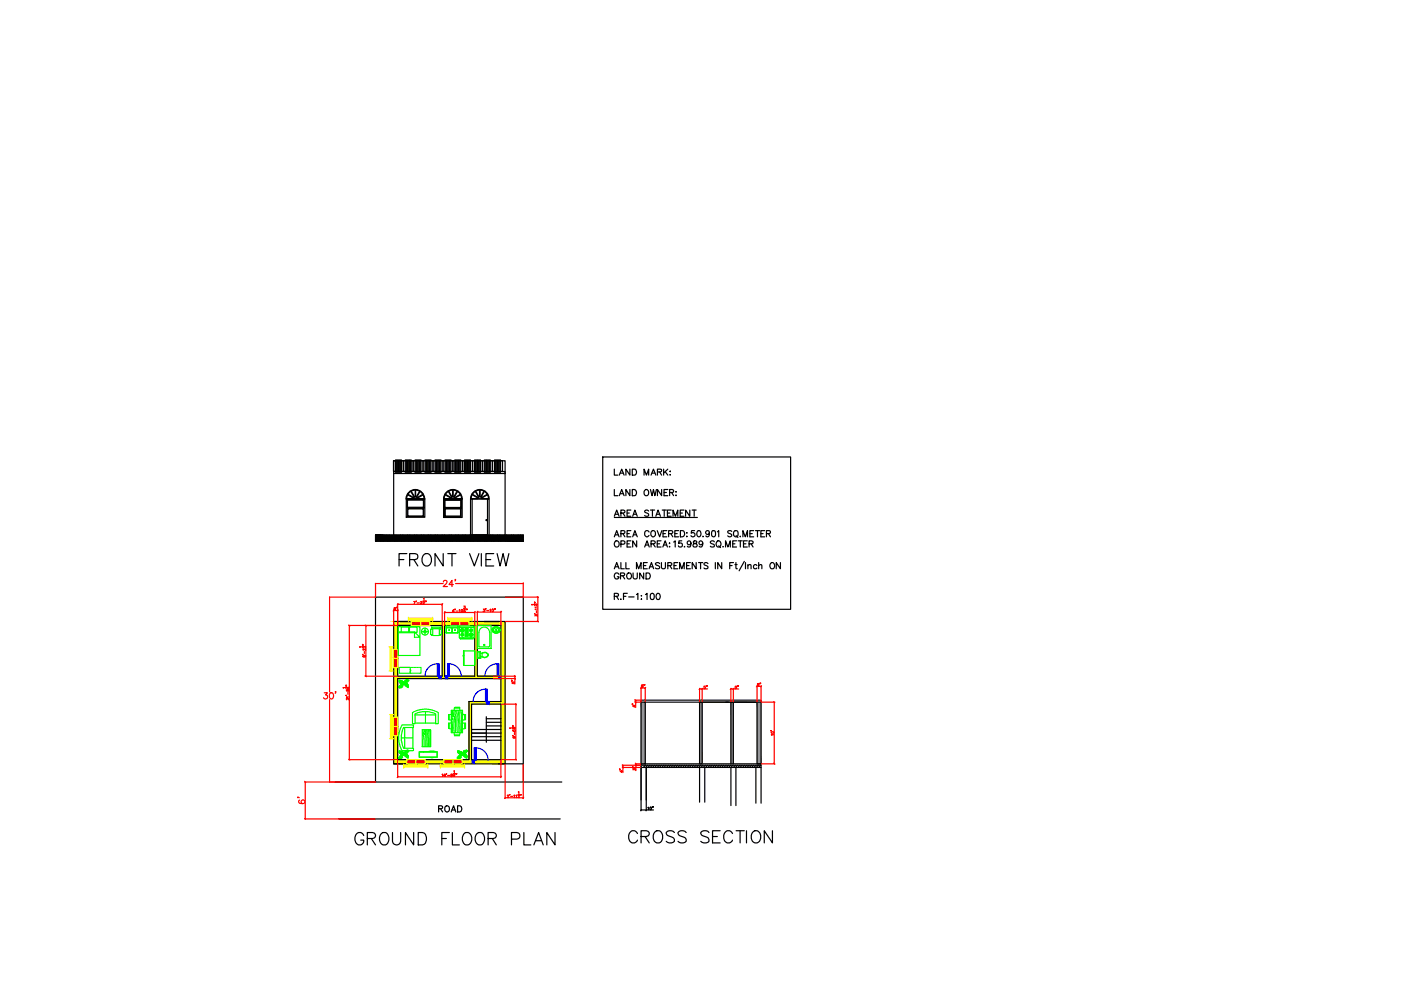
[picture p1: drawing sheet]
<svg xmlns="http://www.w3.org/2000/svg" width="297mm" height="210mm" viewBox="0 0 297 210" stroke-linecap="round" stroke-linejoin="round" font-family="sans-serif">
<defs><g id="words">
<text font-size="6.2" x="83.6" y="121.4">FRONT VIEW</text>
<g font-size="5.7">
<text x="132.3" y="179.9">CROSS SECTION</text>
<text x="74.4" y="180.3">GROUND FLOOR PLAN</text>
</g>
<text font-size="4" x="92.1" y="173.2">ROAD</text>
</g></defs>
<!-- layer: 0 -->
<g fill="none" stroke="#000" stroke-width=".25">
<path d="M83.5 100v-2.3h23.6v2.7v-.4h-23.6v.4M83.8 97.6h1.3v2.5h-1.3zM83.8 97.7h-.4v2.2h.4M84 97.6v2.5M84.1 97.6v2.5M84.3 97.6v2.5M84.5 97.6v2.5M84.7 97.6v2.5M84.8 97.6v2.5M84.9 97.6v2.5M85.1 99.9h.8M85.1 97.7h.8"/>
<path d="M85.5 97.7v2.2M85.9 97.6h1.3v2.5h-1.3zM86.1 97.6v2.5M86.2 97.6v2.5M86.4 97.6v2.5M86.6 97.6v2.5M86.7 97.6v2.5M86.9 97.6v2.5M87 97.6v2.5M87.2 99.9h.8M87.2 97.7h.8M87.6 97.7v2.2"/>
<path d="M88 97.6h1.3v2.5h-1.3zM88.2 97.6v2.5M88.3 97.6v2.5M88.5 97.6v2.5M88.6 97.6v2.5M88.8 97.6v2.5M89 97.6v2.5M89.1 97.6v2.5M89.3 99.9h.8M89.3 97.7h.8M89.7 97.7v2.2M90.1 97.6h1.3v2.5h-1.3z"/>
<path d="M90.3 97.6v2.5M90.5 97.6v2.5M90.6 97.6v2.5M90.7 97.6v2.5M90.9 97.6v2.5M91 97.6v2.5M91.2 97.6v2.5M91.4 99.9h.8M91.4 97.7h.8M91.8 97.7v2.2M92.2 97.6h1.3v2.5h-1.3zM92.4 97.6v2.5"/>
<path d="M92.5 97.6v2.5M92.7 97.6v2.5M92.9 97.6v2.5M93 97.6v2.5M93.2 97.6v2.5M93.3 97.6v2.5M93.5 99.9h.8M93.5 97.7h.8M93.9 97.7v2.2M94.3 97.6h1.3v2.5h-1.3zM94.5 97.6v2.5M94.7 97.6v2.5"/>
<path d="M94.8 97.6v2.5M95 97.6v2.5M95.2 97.6v2.5M95.3 97.6v2.5M95.4 97.6v2.5M95.6 99.9h.8M95.6 97.7h.8M96 97.7v2.2M96.4 97.6h1.3v2.5h-1.3zM96.6 97.6v2.5M96.7 97.6v2.5M96.9 97.6v2.5"/>
<path d="M97.1 97.6v2.5M97.2 97.6v2.5M97.4 97.6v2.5M97.5 97.6v2.5M97.7 99.9h.8M97.7 97.7h.8M98.1 97.7v2.2M98.5 97.6h1.3v2.5h-1.3zM98.7 97.6v2.5M98.8 97.6v2.5M99 97.6v2.5M99.1 97.6v2.5"/>
<path d="M99.3 97.6v2.5M99.5 97.6v2.5M99.6 97.6v2.5M99.8 99.9h.8M99.8 97.7h.8M100.2 97.7v2.2M100.6 97.6h1.3v2.5h-1.3zM100.8 97.6v2.5M101 97.6v2.5M101.1 97.6v2.5M101.2 97.6v2.5M101.4 97.6v2.5"/>
<path d="M101.6 97.6v2.5M101.8 97.6v2.5M101.9 99.9h.8M101.9 97.7h.8M102.3 97.7v2.2M102.7 97.6h1.3v2.5h-1.3zM102.9 97.6v2.5M103 97.6v2.5M103.2 97.6v2.5M103.3 97.6v2.5M103.5 97.6v2.5M103.7 97.6v2.5"/>
<path d="M103.8 97.6v2.5M104 99.9h.8M104 97.7h.8M104.4 97.7v2.2M104.8 97.6h1.3v2.5h-1.3zM105 97.6v2.5M105.2 97.6v2.5M105.4 97.6v2.5M105.5 97.6v2.5M105.6 97.6v2.5M105.8 97.6v2.5M106 97.6v2.5"/>
<path d="M106.1 97.7h.4v2.2h-.4M127.8 96.9h39.8v32.3h-39.8zM130.2 99.5v1.2h.8M133.5 99.5v1.2l-.8-1.2v1.2M134.1 99.5h.4a.66 .66 0 0 1 .5 .6 .66 .66 0 0 1-.5 .6h-.4zM140.7 99.5v1.2M141.6 99.5l-.9 .8M142 99.9h.1zM79.6 113.4h31.3v1.4h-31.3zM80.6 113.4l-1 1M81.1 113.4l-1.4 1.4M82 113.4l-1.3 1.4"/>
<path d="M82.5 113.4l-1.3 1.4M83.5 100.4h23.6v13M83.5 100.4v13M83.5 113.4l-1.3 1.4M84 113.4l-1.3 1.4M84.9 113.4l-1.2 1.4M85.5 113.4l-1.4 1.4M86.1 105.8a1.97 1.97 0 0 1 2-2 1.97 1.97 0 0 1 1.9 2M86.1 105.8h4v3.9h-4zM86.1 105.8h4M86.2 105.7h1.5M86.3 105.9h3.6v1.8h-3.6z"/>
<path d="M86.3 107.8h3.5v1.7h-3.5zM86.4 106h3.4v1.6h-3.4zM86.4 113.4l-1.3 1.4M86.4 104.9l-.2 .8M86.5 107.9h3.2v1.5h-3.2zM86.5 104.9l1.2 .7-.1 .1M86.9 113.4l-1.3 1.4M87.8 105.4l-.1 .1M87.8 105.4l-.7-1.2-.6 .6 1.2 .7M87.9 113.4l-1.3 1.4M88 103.9l-.8 .2 .7 1.3M88 105.3h-.1"/>
<path d="M88 104v1.4M88.1 103.9l.8 .2M88.1 104v1.4M88.3 105.4l.1 .1M88.3 105.4l.7-1.2 .6 .6-1.2 .7M88.4 113.4l-1.3 1.4M88.5 105.6v.1M88.5 105.7h1.4M89 104.2l-.8 1.1h-.1M89.4 113.4l-1.4 1.4M89.7 104.9l.2 .8M89.7 104.9l-1.2 .7"/>
<path d="M89.9 113.4l-1.4 1.4M90.8 113.4l-1.3 1.4M91.3 113.4l-1.3 1.4M92.3 113.4l-1.3 1.4M92.8 113.4l-1.3 1.4M93.8 113.4l-1.4 1.4M94.1 105.8a1.97 1.97 0 0 1 1.9-2 1.97 1.97 0 0 1 2 2M94.1 105.8h3.9v3.9h-3.9zM94.1 105.8h3.9M94.2 105.7h1.4M94.2 105.9h3.6v1.8h-3.6zM94.3 107.8h3.5v1.7h-3.5z"/>
<path d="M94.3 113.4l-1.4 1.4M94.3 106.1h3.4v1.5h-3.4zM94.4 107.9h3.2v1.5h-3.2zM94.4 104.9l1.2 .7v.1M94.4 104.9l-.2 .8M95.1 104.2l-.6 .6 1.2 .7M95.1 104.2l.7 1.2-.1 .1M95.2 113.4l-1.3 1.4M95.7 113.4l-1.3 1.4M96 104v1.4M96 103.9l-.9 .2 .7 1.3M96 105.3h-.2"/>
<path d="M96.1 103.9l.8 .3-.7 1.1h-.1M96.1 104v1.4M96.3 105.4l.1 .1M96.3 105.4l.7-1.2 .6 .6-1.2 .7M96.5 105.7h1.4M96.7 113.4l-1.3 1.4M97.2 113.4l-1.3 1.4M97.6 104.9l.3 .8M97.6 104.9l-1.2 .7 .1 .1M98.2 113.4l-1.4 1.4M98.7 113.4l-1.3 1.4M99.6 113.4l-1.3 1.4"/>
<path d="M99.8 105.8a1.97 1.97 0 0 1 1.9-2 1.97 1.97 0 0 1 2 2M99.8 113.4v-7.6h3.9v7.6M99.8 105.8h.3M99.9 105.7h1.4M99.9 105.7l.2-.8 1.2 .7v.1M100.1 105.8h3.3v7.6h-3.3zM100.1 113.4l-1.3 1.4M100.1 104.8l1.3 .7 .1-.1M100.2 104.8l.6-.6 .7 1.2M100.9 104.1l.8-.2v1.4h-.1M100.9 104.1l.6 1.3M101.1 113.4l-1.3 1.4"/>
<path d="M101.6 113.4l-1.3 1.4M101.8 103.9l.8 .2M101.8 103.9v1.4M102.2 105.7h1.4M102.6 113.4l-1.4 1.4M102.6 104.1l-.7 1.2h-.1M102.7 104.2l-.7 1.2M102.7 104.2l.6 .6-1.2 .7-.1-.1M103.1 113.4l-1.3 1.4M103.6 105.7l-.2-.8-1.2 .8M104 113.4l-1.3 1.4M104.5 113.4l-1.3 1.4"/>
<path d="M105.5 113.4l-1.3 1.4M106 113.4l-1.3 1.4M107 113.4l-1.4 1.4M107.4 113.4l-1.2 1.4M108.4 113.4l-1.3 1.4M108.9 113.4l-1.3 1.4M109.9 113.4l-1.3 1.4M110.4 113.4l-1.3 1.4M110.9 113.9l-.8 .9M130.2 103.8v1.3h.8M130.2 109.5l.6-1.4 .5 1.4M130.2 113.8l.6-1.3 .5 1.3"/>
<path d="M130.2 109.7h17.7M130.4 114.9l.1-.1a.6 .6 0 0 1 .8 .6 .6 .6 0 0 1-.9 .4l-.2-.3zM130.5 109h.6M130.5 113.4h.6M131.3 100.7l.5-1.2 .5 1.2M131.3 105.1l.5-1.3 .5 1.3M131.5 100.3h.7M131.5 104.7h.7M131.6 108.8l.8-.1v-.4l-.8-.2v1.4M131.6 113.1l.8-.1v-.4l-.8-.1v1.3M131.6 115.4l.8-.1v-.5l-.8-.1v1.3M131.6 119.3v1.3h.8"/>
<path d="M132.1 108.8l.4 .7M132.1 113.1l.4 .7M132.7 119.3v1.3h.7M133 108.8h.4M133 113.1h.4M133 115.3h.4M133.5 103.8v1.3l-.8-1.3v1.3M133.8 108.1h-.8v1.4h.8M133.8 112.5h-.8v1.3h.8M133.8 114.7h-.8v1.3h.8M134.1 103.8a.73 .73 0 0 1 .8 .4 .73 .73 0 0 1-.2 .9h-.6zM134.1 109.5l.5-1.4 .5 1.4"/>
<path d="M134.1 113.8l.5-1.3 .5 1.3M134.3 109h.6M134.3 113.4h.6M135 114.7v1.3l-.9-1.3v1.3M136.4 119.9h.5M136.6 100.7v-1.2l.5 1.2 .4-1.2v1.2M136.7 104l.1-.1a.64 .64 0 0 1 .8 .4 .64 .64 0 0 1-.4 .8 .65 .65 0 0 1-.6-.4 .65 .65 0 0 1 .1-.7zM136.7 116l.5-1.3 .5 1.3M136.8 115.6h.7M137.2 119.3h-.8v1.3h.8M137.5 108.4l-.3-.3-.5 .3 .1 .3 .7 .4-.1 .3-.4 .1-.3-.2M137.6 112.8a.53 .53 0 0 0-.7-.2 .53 .53 0 0 0-.2 .7 .48 .48 0 0 0 .4 .5 .48 .48 0 0 0 .5-.3"/>
<path d="M137.9 103.8l.3 1.3 .3-1.3 .3 1.3 .4-1.3M137.9 108.1h.9M138 100.7l.5-1.2 .6 1.2M138 115.3h.8l.1-.4-.3-.2h-.6v1.3M138.1 112.7a.62 .62 0 0 1 1 .4 .62 .62 0 0 1-.8 .7l-.3-.5zM138.2 100.3h.6M138.3 108.1v1.4M138.5 115.3l.4 .7M139.1 109.5l.4-1.4 .5 1.4M139.2 109h.7M139.3 112.5l.6 1.3 .4-1.3M139.3 115.3h.6"/>
<path d="M139.4 100.1l.8-.1v-.4l-.8-.1v1.2M139.9 119.5l-.4-.2-.5 .2 .1 .3 .8 .4-.2 .4h-.4l-.3-.2M139.9 100.1l.4 .6M140.2 114.7h-.9v1.3h.9M140.2 119.3l.1 1.1 .3 .2a.38 .38 0 0 0 .5-.4v-.9M140.3 103.8v1.3l-.9-1.3v1.3M140.4 108.1h.9M140.5 116l.5-1.3 .5 1.3M140.6 113.1h.5M140.7 115.6h.6M140.8 104.4h.5M140.8 108.1v1.4"/>
<path d="M141 100l.6 .7M141.4 112.5h-.8v1.3h.8M141.5 108.8h.5M141.6 103.8h-.8v1.3h.8M141.6 119.9l.8-.1v-.4l-.8-.1v1.3M141.8 113.1h.7l.1-.3-.1-.2-.7-.1v1.3M141.9 115.2h.1zM141.9 115.9h.1zM142 104.4h.7l.1-.5-.8-.1v1.3M142 100.7h.1zM142 119.9l.4 .7M142.2 113.1l.4 .7"/>
<path d="M142.3 108.1h-.8v1.4h.8M142.4 104.4l.4 .7M142.7 109.5v-1.4l.5 1.4 .5-1.4v1.4M142.8 114.9l.4-.2v1.3M142.9 119.9h.5M143.1 113.1h.5M143.3 104.3h.1M143.3 105v.1zM143.7 119.3h-.8v1.3h.8M143.9 112.5h-.8v1.3h.8M144.2 108.8h.5M144.3 112.5h.4a.69 .69 0 0 1 .5 .7 .69 .69 0 0 1-.5 .6h-.4z"/>
<path d="M144.6 114.7h-.6l-.1 .6a.45 .45 0 0 1 .7-.1 .45 .45 0 0 1-.1 .7 .45 .45 0 0 1-.7-.2M145 108.1h-.8v1.4h.8M145.1 115.9h.1M145.6 113.7h.1zM145.6 119.9h.5M145.6 112.9v.2zM146.2 108.1v1.4l-.8-1.4v1.4M146.4 119.3h-.8v1.3h.8M146.5 115.1a.41 .41 0 0 1-.5 .4 .41 .41 0 0 1-.3-.6 .41 .41 0 0 1 .6-.1l.2 .3a.64 .64 0 0 1-.5 .9l-.3-.2M146.8 108.1h.8M147.1 114.8v.3l.3 .2a.38 .38 0 0 1 .4 .4 .38 .38 0 0 1-.5 .3l-.2-.1-.2-.3 .2-.3 .6-.2v-.2a.44 .44 0 0 0-.6-.1zM147.2 108.1v1.4"/>
<path d="M147.3 112.5h-.7l-.1 .6a.46 .46 0 0 1 .7-.1 .46 .46 0 0 1 0 .7 .46 .46 0 0 1-.7-.1M147.6 119.3v1.3l-.8-1.3v1.3M147.9 112.6a.65 .65 0 0 1 .8 .4 .65 .65 0 0 1-.5 .8l-.3-.1-.2-.4zM148.1 119.3h.9M148.5 119.3v1.3M149 115.1a.4 .4 0 0 1-.5 .4 .4 .4 0 0 1-.2-.6 .4 .4 0 0 1 .6 0l.1 .2a.64 .64 0 0 1-.5 .9l-.3-.2M149 113.7v.1l.1-.1M150.1 119.5l-.3-.2-.5 .2 .1 .3 .7 .4-.1 .4h-.5l-.2-.2M150.4 112.9a.41 .41 0 0 1-.6 .3 .41 .41 0 0 1-.1-.6 .41 .41 0 0 1 .7 .1v.2a.61 .61 0 0 1-.5 .9l-.2-.2M151 112.6l.4-.1a.73 .73 0 0 1 .3 .7 .73 .73 0 0 1-.5 .6 .87 .87 0 0 1-.2-1.2zM151.5 114.9l-.1-.1a.47 .47 0 0 0-.8 .2l.9 .6-.1 .3-.5 .1-.3-.2M151.7 119.3v1.3"/>
<path d="M152 114.9l.2-.2a.64 .64 0 0 1 .7 .7 .64 .64 0 0 1-.8 .5l-.3-.4zM152.1 112.8l.3-.3v1.3M152.4 115.7l.4 .4M153 119.3v1.3l-.8-1.3v1.3M153.3 115.9h.1M153.8 116v-1.3l.5 1.3 .5-1.3v1.3M154.7 119.9h.5M155.1 112.7l-.3-.2-.5 .2 .1 .3 .7 .4-.3 .4-.5-.2M155.3 115.3h.5M155.5 119.3h-.8v1.3M155.6 112.7a.53 .53 0 0 1 .8-.1 .53 .53 0 0 1 .1 .7 .53 .53 0 0 1-.7 .5 .53 .53 0 0 1-.3-.8zM155.8 119.7h.5"/>
<path d="M156 119.3l.1 1.3h.2M156.1 113.6l.3 .3M156.2 114.7h-.9v1.3h.9M156.5 114.7h.9M157 113.7h.1M157 114.7v1.3M157.5 113.8v-1.3l.5 1.3 .5-1.3v1.3M157.6 115.3h.5M157.8 119l-1.1 2M158.1 119.3v1.3M158.4 114.7h-.8v1.3h.8M158.6 120l.3-.3 .3 .1v.8"/>
<path d="M158.6 119.7v.9M158.8 115.3h.7l.1-.5-.8-.1v1.3M159 113.1h.5M159.2 115.3l.5 .7M159.8 112.5h-.8v1.3h.8M160.2 112.5h.9M160.5 119.9a.41 .41 0 0 0-.6 0 .41 .41 0 0 0 0 .6 .41 .41 0 0 0 .6-.1M160.6 112.5v1.3M160.9 120l.3-.3 .3 .1v.8M160.9 119.3v1.3M161.3 113.1h.5M162.1 112.5h-.8v1.3h.8"/>
<path d="M162.5 113.1l.8-.1v-.4l-.8-.1v1.3M162.9 113.1l.5 .7M163.4 119.5a.62 .62 0 0 1 .9 .2 .62 .62 0 0 1-.3 .9 .63 .63 0 0 1-.8-.3 .63 .63 0 0 1 .2-.8zM165.5 119.3v1.3l-.9-1.3v1.3M79.6 126.6h31.3v39.2h-31.3zM83.5 131.8h23.6v30.2h-23.6zM84.3 132.6h9.5v10.8h-9.5zM94.3 132.6h6.4v10.8h-6.4zM101.2 132.6h5v10.8h-5zM130.2 120.6l.6-1.3 .5 1.3M130.2 126.4h.8l.1-.5-.9-.1v1.3M130.5 120.2h.6"/>
<path d="M130.7 126.4l.4 .7M131.2 121.8a.51 .51 0 0 0-.5-.3 .51 .51 0 0 0-.5 .4v.4a.49 .49 0 0 0 .5 .5 .49 .49 0 0 0 .5-.5h-.3M131.6 122.1l.7-.1 .1-.3-.2-.2h-.6v1.3M131.6 127v.1h.1M132 122.1l.4 .7M132.2 126.4h.5M133 121.7l.3-.2a.6 .6 0 0 1 .6 .7 .6 .6 0 0 1-.9 .4l-.1-.3zM133 125.8h-.8v1.3M133.3 126.6h1.1M134.2 121.5v.9l.4 .4 .5-.2v-1.1M134.9 120.6v-1.3l.5 1.3 .5-1.3v1.3M134.9 126.1l.3-.3v1.3"/>
<path d="M135.9 126.3h.1zM135.9 127.1h.1zM136.5 121.5v1.3l-.9-1.3v1.3M136.8 126.1l.4-.3v1.3M137 121.5h.4a.66 .66 0 0 1 .5 .6 .66 .66 0 0 1-.5 .7h-.4zM137.6 120.6l.5-1.3 .5 1.3M137.8 120.2h.6M138 125.9a.41 .41 0 0 1 .7 .2v.3a.53 .53 0 0 1-.5 .7 .83 .83 0 0 1-.2-1.2zM139.3 125.9a.37 .37 0 0 1 .6 .2l.1 .5-.2 .5a.65 .65 0 0 1-.7-.4 .65 .65 0 0 1 .2-.8zM144.1 120.6v-1.3l.5 1.3 .5-1.3v1.3M84.3 143.9h21.9v4.8h-6.8v12.4h-15.1zM100 149.3h6.2v11.8h-6.2z"/>
<path d="M100 154.7h6.2M100 155.4h6.2M100 156.2h6.2M100 157h6.2M103.1 152v5.4M103.1 153.9h3.1M103.1 153.1h3.1M103.1 152.4h3.1M135.9 148.9h.9v13.1h-.9zM135.9 148.9v-.5h25.5v.5M136.8 148.9h24.6M148.3 148.9h.6v13.1h-.6z"/>
<path d="M148.9 148.9h6.1v13.1M155 148.9h.5v13.1M155.5 148.9h5v13.1h.9v-13.1M71 165.8h8.6M71.8 173.6h47M83.5 162h2.8M105.7 162h5.2M110.9 165.8h8.2M135.9 162v.7h25.5M135.9 162.2h25.5M135.9 171.7h2.6M135.9 162h25.5v8.3"/>
<path d="M135.9 162v9.9M137 162.7v9.2M137.4 171.2l.1-.1v.6M138.3 171.1v.1M138.5 171.1v.1M148.3 162.7v7.4M149.4 162.7v7.4M155 162.7v8.1M156 162.7v8.1M160.3 162.7v7.6"/>
<circle cx="103.1" cy="110.3" r=".11"/>
<circle cx="138" cy="171.4" r=".25"/>
</g>
<!-- layer: blocks -->
<g fill="#ff0" stroke="#ff0" stroke-width=".21">
<path d="M99.4 131.8l7.7 .8v-.8zM99.4 131.8l7.7 .8h-7.7z"/>
<path d="M91.1 131.8l4.4 .8v-.8zM91.1 131.8l4.4 .8h-4.4z"/>
<path d="M83.5 131.8l3.7 .8v-.8zM83.5 131.8l3.7 .8h-3.7z"/>
<path d="M83.5 132.6l.8 5.1v-5.1zM83.5 132.6l.8 5.1h-.8z"/>
<path d="M106.2 132.6l.9 10.8v-10.8zM106.2 132.6l.9 10.8h-.9z"/>
<path d="M100.7 132.6l.5 10.8v-10.8zM100.7 132.6l.5 10.8h-.5z"/>
<path d="M93.8 132.6l.5 10.8v-10.8zM93.8 132.6l.5 10.8h-.5z"/>
<path d="M83.5 141.5l.8 1.9v-1.9zM83.5 141.5l.8 1.9h-.8z"/>
<path d="M95.2 143.4h10.5zM95.2 143.4h10.5z"/>
<path d="M106.2 143.4l.9 .5v-.5zM106.2 143.4l.9 .5h-.9z"/>
<path d="M94.9 143.4l10.8 .5v-.5zM94.9 143.4l10.8 .5h-10.8z"/>
<path d="M93.5 143.4l.9 .5v-.5zM93.5 143.4l.9 .5h-.9z"/>
<path d="M83.5 143.4l9.6 .5v-.5zM83.5 143.4l9.6 .5h-9.6z"/>
<path d="M106.2 143.9l.9 4.8v-4.8zM106.2 143.9l.9 4.8h-.9z"/>
<path d="M103.7 148.7l3.4 .6v-.6zM103.7 148.7l3.4 .6h-3.4z"/>
<path d="M99.4 148.7l3.8 .6v-.6zM99.4 148.7l3.8 .6h-3.8z"/>
<path d="M83.5 143.9l.8 8.1v-8.1zM83.5 143.9l.8 8.1h-.8z"/>
<path d="M106.2 149.3l.9 11.8v-11.8zM106.2 149.3l.9 11.8h-.9z"/>
<path d="M99.4 149.3l.6 11.8v-11.8zM99.4 149.3l.6 11.8h-.6z"/>
<path d="M83.5 156l.8 5.1v-5.1zM83.5 156l.8 5.1h-.8z"/>
<path d="M100.9 161.1l6.2 .1v-.1zM100.9 161.1l6.2 .1h-6.2z"/>
<path d="M98 161.1l2.6 .1v-.1zM98 161.1l2.6 .1h-2.6z"/>
<path d="M100.6 161.2l6.5 .5v-.5zM100.6 161.2l6.5 .5h-6.5z"/>
<path d="M98 161.2l2.1 .5v-.5zM98 161.2l2.1 .5h-2.1z"/>
<path d="M98 161.7l9.1 .3v-.3zM98 161.7l9.1 .3h-9.1z"/>
<path d="M90.2 161.1l3.9 .9v-.9zM90.2 161.1l3.9 .9h-3.9z"/>
<path d="M83.5 161.1l2.7 .9v-.9zM83.5 161.1l2.7 .9h-2.7z"/>
</g>
<g fill="#f00" stroke="#f00" stroke-width=".21">
<path d="M97.5 131.8l1.9 .8v-.8zM97.5 131.8l1.9 .8h-1.9z"/>
<path d="M95.5 131.8l2 .8v-.8zM95.5 131.8l2 .8h-2z"/>
<path d="M89.2 131.8l1.9 .8v-.8zM89.2 131.8l1.9 .8h-1.9z"/>
<path d="M87.2 131.8l2 .8v-.8zM87.2 131.8l2 .8h-2z"/>
<path d="M83.5 137.7l.8 1.9v-1.9zM83.5 137.7l.8 1.9h-.8z"/>
<path d="M83.5 139.6l.8 1.9v-1.9zM83.5 139.6l.8 1.9h-.8z"/>
<path d="M83.5 152l.8 2v-2zM83.5 152l.8 2h-.8z"/>
<path d="M83.5 154l.8 2v-2zM83.5 154l.8 2h-.8z"/>
<path d="M96 161.1l2 .9v-.9zM96 161.1l2 .9h-2z"/>
<path d="M94.1 161.1l1.9 .9v-.9zM94.1 161.1l1.9 .9h-1.9z"/>
<path d="M88.2 161.1l2 .9v-.9zM88.2 161.1l2 .9h-2z"/>
<path d="M86.2 161.1l2 .9v-.9zM86.2 161.1l2 .9h-2z"/>
</g>
<g fill="#00f" stroke="#00f" stroke-width=".21">
<path d="M105.4 140.7l.3 2.7v-2.7zM105.4 140.7l.3 2.7h-.3z"/>
<path d="M94.9 140.7l.3 2.7v-2.7zM94.9 140.7l.3 2.7h-.3z"/>
<path d="M92.7 140.7l.4 2.7v-2.7zM92.7 140.7l.4 2.7h-.4z"/>
<path d="M105.7 143.4l.5 .5v-.5zM105.7 143.4l.5 .5h-.5z"/>
<path d="M94.4 143.4l.5 .5v-.5zM94.4 143.4l.5 .5h-.5z"/>
<path d="M93.1 143.4l.4 .5v-.5zM93.1 143.4l.4 .5h-.4z"/>
<path d="M102.9 146.1l.3 2.6v-2.6zM102.9 146.1l.3 2.6h-.3z"/>
<path d="M103.2 148.7l.5 .6v-.6zM103.2 148.7l.5 .6h-.5z"/>
<path d="M100.6 158.6l.3 2.5v-2.5zM100.6 158.6l.3 2.5h-.3z"/>
<path d="M100.1 161.2l.5 .5v-.5zM100.1 161.2l.5 .5h-.5z"/>
</g>
<!-- layer: doors -->
<g fill="none" stroke="#00f" stroke-width=".25">
<path d="M92.7 140.7a2.6 2.6 0 0 0-2.6 2.6M92.7 140.7h.4v2.7h-.4zM93.1 143.4h.4v.5h-.4zM94.4 143.4h.5v.5h-.5zM94.9 140.7h.3v2.7h-.3zM95.2 140.7a2.6 2.6 0 0 1 2.6 2.6M100.6 158.6h.3v2.6h-.3zM100.9 158.6a2.6 2.6 0 0 1 2.6 2.6M102.9 146.1a2.6 2.6 0 0 0-2.6 2.6M102.9 146.1h.3v2.6h-.3zM103.2 148.7h.5v.6h-.5zM105.4 140.7a2.6 2.6 0 0 0-2.6 2.6"/>
<path d="M105.4 140.7h.3v2.7h-.3zM105.7 143.4h.5v.5h-.5zM100.1 161.2h.5v.5h-.5z"/>
</g>
<!-- layer: windows -->
<g fill="none" stroke="#ff0" stroke-width=".25">
<path d="M82.5 137.1h.8M82.7 137.1v5.2M82.9 137.1v5.2M83.1 137.1v5.2M83.5 137.7h.8v3.8h-.8zM83.5 139.6h.8M86.6 131.5h5.1M86.6 131.1h5.1M86.6 131.3h5.1M86.6 130.9v.8M87.2 131.8h3.9v.9h-3.9zM89.2 131.8v.8"/>
<path d="M91.7 130.9v.8M94.9 131.5h5.2M94.9 131.1h5.2M94.9 131.3h5.2M94.9 130.9v.8M95.5 131.8h3.9v.9h-3.9zM97.5 131.8v.9M100.1 130.9v.8M82.5 142.3h.8M82.6 151.5h.9M82.6 156.6h.9M82.8 151.5v5.1"/>
<path d="M83 151.5v5.1M83.2 151.5v5.1M83.5 152h.8v4h-.8zM83.5 154h.8M85.6 162.6h5.1M85.6 162.2h5.1M85.6 162.4h5.1M85.6 162v.8M86.2 161.1h4v.9h-4zM88.2 161.1v.9M90.7 162v.8M93.4 162.6h5.1"/>
<path d="M93.4 162.2h5.1M93.4 162.4h5.1M93.4 162v.8M94.1 161.1h3.9v.9h-3.9zM96 161.1v.9M98.5 162v.8"/>
</g>
<!-- layer: blocks -->
<g fill="none" stroke="#0f0" stroke-width=".25">
<path d="M84.4 132.9h4.6v6.1h-4.6zM84.4 134.1h3.5M84.4 134h3.5M85.1 134v-1h1.5v1M86.8 134v-1h1.6v1.1h-.4M87.9 134l1.1 1.1h-1.1zM89.4 133.9h.6M90.1 133.6l.4 .3-.4 .3-.3-.3zM90.1 133.2v.6M90.1 134v.7M90.2 133.9h.7M91.3 133.5l.2-.1 .2 .1"/>
<path d="M91.3 133.5v1l.2 .1 .2-.1M91.5 134.6l.7 .2 1.1-.1M91.5 133.4h1.9M91.8 133.5v1M92.2 133.2v.1M92.7 133.2v.1M93.1 134.5l.3 .1 .2-.1M93.1 133.5l.3-.1 .2 .1M93.2 133.5v1M93.4 133l-1.9 .1h1.8M93.4 134.6v.1M93.6 133.5v1"/>
<path d="M94.5 134.1l.1 .1M94.6 132.8v1.3M94.6 133h2.5M94.6 132.7l-.1 .1M94.6 132.7h2.5v1.4M94.7 134.1h1M95.2 133.6h.1M95.7 133.1v.1M95.7 133.1h-1v1M95.7 134v.1M95.8 133.2v.9M95.9 133.2h1.1"/>
<path d="M95.9 134v.1M95.9 133.2v.9M96 134.1h1M96.5 133.6h.1M97 134v.1M97.1 133.2v.9M97.1 134.1l-2.5 .1M97.4 132.7h3.1v2.5h-3.1zM97.4 133h3.1M97.6 135.3h2.7v.2h-2.7zM98 135.2v.1M98.2 139h.2"/>
<path d="M98.2 135.2v.1M98.3 138.9v.2M98.3 138h2.4v3.1h-2.4zM98.4 138v3.1M98.6 133.3h.7v1.6h-.7zM98.6 133.4h.7M98.6 134.8h.7M98.7 133.4v1.4M98.8 133.4v1.4M99 133.4v1.4M99.2 133.4v1.4M99.7 135.2v.1"/>
<path d="M99.9 135.2v.1M101.2 132.6h2.9v4.9h-2.9zM101.2 138.1h.6v1.5h-.6zM101.3 139.4l.1 .1M101.3 138.3v1.2M101.4 138.2l-.1 .1M101.4 138.2l.3 .1M101.5 137l.2 .1M101.7 139.4l-.3 .1M101.7 137.1h2M101.8 138.3v1.2M101.8 139.3h.1v.3l-.1-.2"/>
<path d="M101.8 139.1l.4 .2M102.2 138.5l.8-.2 .6 .5M102.2 138.6a.7 .7 0 0 1 .7-.2 .7 .7 0 0 1 .5 .6l-.5 .3-.7-.2M102.2 138.6v.5M102.2 138.5l-.4 .1M102.6 136.8h.2M102.7 136.7v.1M103.5 138.8v.1M103.6 138.9l-.6 .5-.8-.1M103.8 137l-.2 .1M103.8 134.1a1.12 1.12 0 0 0-1.1-1.1 1.12 1.12 0 0 0-1.2 1.1v2.9M103.8 134.1v2.9"/>
<path d="M104.4 133.8v-.5l-.1 .3 .2 .4M104.4 133.8l.2 .2M104.5 134l.3 .2M104.6 134l.3 .1M104.8 133.2a.36 .36 0 0 0 0 .6M104.8 133.8l.6 .1M104.8 134.2h.7h-.6M104.9 132.9l-.5 .4M104.9 132.9l-.4 .4M105 133.2h.5M105 133.2h-.2M105.1 133.6h.2"/>
<path d="M105.2 133.5v.1M105.5 132.9h-.6h.5l.4 .2M105.5 133l.2 .1M105.5 133.9h-.1M105.6 133.3a.36 .36 0 0 1 0 .6M105.8 133.1l.1 .2M105.8 133.1l.2 .2M105.9 133.8l-.4 .3M105.9 133.3l.1 .3M106 133.3v.3M106 133.6l-.1 .2M106 133.6l-.1 .4-.4 .2"/>
<path d="M84.6 159.2v.3l.4 .4 .5-.1-.1 .3M84.6 144.2l.1 .6 .3 .1M84.6 145.6l.1 .1M84.7 141.5h2.3v1.2h-2.3zM84.7 159.4l-.1-.2h.2v.1l.6 .1v.3l.2 .2 .3-.3M84.7 144.5h.1M84.7 159.4l.6 .3M84.7 159.5h.1M84.8 144.3v.1M84.8 145.7v.1M84.8 159.2v.2M84.8 145.4l.2 .1"/>
<path d="M84.9 144.6l-.1 .1M84.9 159.6l-.1 .1M84.9 145.3h.3M85 144.9l.5-.1-.1 .3M85 145.6v.2M85 144.3v.3M85 159.3v.2M85.1 156.4h2.4M85.2 144.9l.2 .3 .4-.2M85.2 159.8l.2 .3 .4-.1M85.2 144.4v.2M85.2 145.4l.1 .3"/>
<path d="M85.2 144.7l-.2 .2M85.2 159.4v.2M85.2 159.7l-.2 .2M85.3 144.8l.1 .3M85.3 159.8l.1 .3M85.3 153.7a5.5 5.5 0 0 0 0 5.5M85.3 153.7h2.4v.5h-2.1M85.3 144.6l.5 .1M85.3 159.6l.5 .1M85.3 159.5l.5 .2M85.4 145.1l-.1 .2-.3-.2-.5 .6 .5-.1 .2-.3M85.6 154.2a5.1 5.1 0 0 0 0 4.4"/>
<path d="M85.6 158.7h2.1v.5h-2.4M85.7 144.9l.3 .1 .4-.1v.2l.2 .1-.1 .6M85.8 145l-.4 .1M85.8 160l-.4 .1M85.8 154.2v4.5M85.8 144.8v.2M85.8 159.7v.2M85.8 159.7l.1 .2M85.9 144.7l.3 .1 .5-.6-.5 .2-.5 .5-.3-.2v-.3l-.8-.2 .7 .5M85.9 159.7l-.3 .2 .4 .1M85.9 144.3l.1 .2M85.9 159.2l.1 .3"/>
<path d="M86 145.1l-.4-.2a.58 .58 0 0 0-.3 .8l-.5 .2-.3-.2M86 145.1l-.2 .3 .7 .4v-.3M86 145.1l.5 .4M86 144.6h.2M86 159.6h.2M86 145.1v.3M86.2 144.1v.2M86.2 159.1v.2M86.2 144.4l.2 .2M86.2 159.4l.2 .1M86.3 145.3l-.1 .2M86.3 145l-.3 .1"/>
<path d="M86.4 145.5v.2M86.4 144.1v.1M86.4 159.1v.1M86.5 159.2h.2l-.1 .2-.1-.1-.3 .5-.3-.1M86.5 145.5h.1M86.5 144.3h.1M86.5 159.2l-.6 .4M86.5 159.2l.1 .1M86.5 145.2l-.2 .1M86.7 144.2l-.3-.1-.5 .1v.8M86.7 159.2l-.3-.2-.5 .2v.4M87 142v.3"/>
<path d="M87 142.7h.1M87.2 141.5h.1M87.2 142.7h.2M87.4 141.5h.2M87.5 142.7h.2M87.5 154.2v4.5M87.8 141.5h.2M87.9 142.7h.1M88 151.4a5.1 5.1 0 0 1 4.4 0M88 151.4v2h-.6v-2.3a5.5 5.5 0 0 1 5.5 0v2.3h-.5v-2M88 153.3h4.4M88 151.6h4.4"/>
<path d="M88.1 141.5h.2M88.2 142.7h.1M88.4 141.5h.2M88.5 142.7h.2M88.8 141.5h.1M88.8 142.7h.2M88.9 159.4h3.8v1.2h-3.8zM88.9 159.5v1h3.8v-1M89.1 141.5h.2v.2M89.1 159.4h.8M89.3 142.5v.2h-.2M89.3 141.9v.2"/>
<path d="M89.3 142.2v.2M89.5 154.7h1.8v3.6h-1.8zM89.7 154.7l-.1 3.6M89.9 159.4h.8M90.1 154.7l-.2 .6a.2 .2 0 0 0-.1 .3 .2 .2 0 0 0 .3 0v2.7M90.2 150.9v2.4M90.3 154.7l-.1 .4 .1 .3v2.9M90.5 154.7l.1 3.6M90.8 154.7v3.6M90.9 159.4h1.5M90.9 159.3h1.4M91 154.7v3.6"/>
<path d="M91.2 154.7v3.6M95.1 151.5l.1 1.1zM95.1 153.4l.1 1zM95.7 153.3l-.5 .1v1.1h.5M95.7 150.6h2.4v4.7h-2.4zM95.7 151.5h-.5v1.1l.5 .1M96 150.6l-.2 1.4v.4h.2l-.1 2.9M96.3 155.3v-2.9a.33 .33 0 0 0-.1-.5l-.1 .1-.1-.2 .3-1.7h1.1l.2 5.2M96.3 155.3v.6h1.1l.1-.6M96.4 155.9l1 .1zM96.4 150l1 .1zM96.6 150.6l-.1 .5 .1 .7-.1 3.5"/>
<path d="M96.9 150.6l.1 4.7M97 159.2l.1 .3 .3 .4 .4-.1v-.4l-.6-.2h-.2l.1 .2M97.1 159.4l.6 .3M97.1 159.5h.1M97.2 159.2v.2M97.3 150.6l-.2 1.7 .2 3M97.4 159.6l-.2 .1M97.5 159.3l-.1 .2M97.6 159.8l.2 .3M97.6 159.4l.1 .2M97.6 159.7l-.2 .2M97.7 159.8l.1 .3"/>
<path d="M97.7 150.6l.2 4.7M97.8 159.7l.2 .2-.1 .2M97.8 159.6l.4 .1M97.8 159.5h.3l.2 .4M98.1 153.3l.6 .1v1l-.1-1v1.1h-.5M98.1 151.5h.6v1.1l-.1-1.1v1.1l-.5 .1M98.2 160l-.4 .1M98.3 159.7v.2M98.3 160l-.5 .1M98.3 159.2v.4l-.2 .2-.3-.1M98.3 159.2l.1 .3M98.4 159.7l-.3 .2 .3 .1"/>
<path d="M98.5 159.6h.2M98.6 159.3l.5-.1-.4 .6-.3-.2zM98.6 159.4l.2 .1M98.6 159.1v.2M98.8 159.1v.1M98.9 159.2l.1 .1M99.1 159.2l-.2-.2-.6 .2M84.6 160.6h.1M84.8 160.7v.1M84.8 160.4l.2 .1M84.9 160.3h.3M85 160.6v.2"/>
<path d="M85.2 160.4l.1 .2M85.2 160.3l-.5 .4M85.3 160.3v.4l-.2-.1-.1 .2-.5-.1M85.3 160.2l-.3-.1-.3 .2-.2 .4h.2M85.4 160.1l-.1 .1M86 160l-.4-.1-.3 .4M86 160l-.2 .3 .7 .4v-.2M86.3 160.3l-.1 .2M86.3 160h-.3v.3M86.4 160.5v.1M86.5 160.5l-.5-.5 .4-.1 .2 .5-.1 .3M86.5 160.4h.1"/>
<path d="M86.5 160.2l-.2 .1M91.3 160.6h.6M97 160.6h.2M97.2 160.4l.2 .1M97.2 160.7v.1M97.4 160.3h.2M97.4 160.6v.2M97.6 160.4l.1 .2M97.7 160.2l-.3-.1-.3 .5-.1-.1-.1 .2h.2M97.7 160.3l-.6 .4M97.7 160.2l.3-.3 .4 .1-.1 .3 .7 .4-.3-.5-.3-.2 .4-.1 .2 .5v.3M97.7 160.3v.4l-.2-.1v.2l-.6-.1"/>
<path d="M97.7 160.2v.1M97.9 160.1l-.2 .1M98.5 160.1v.2M98.7 160.3l-.1 .2M98.7 160h-.2M98.9 160.5l-.1 .1M98.9 160.4h.1M99 160.2l-.2 .1"/>
<circle cx="90.1" cy="133.9" r=".74"/>
<circle cx="90.1" cy="133.9" r=".11"/>
<circle cx="95.2" cy="133.6" r=".06"/>
<circle cx="96.4" cy="133.6" r=".06"/>
<circle cx="98" cy="133.7" r=".4"/>
<circle cx="98" cy="134.6" r=".32"/>
<circle cx="98" cy="133.7" r=".32"/>
<circle cx="98" cy="134.6" r=".19"/>
<circle cx="98" cy="133.7" r=".19"/>
<circle cx="98" cy="133.7" r=".11"/>
<circle cx="98" cy="134.6" r=".11"/>
<circle cx="99.9" cy="134.6" r=".4"/>
<circle cx="99.9" cy="134.6" r=".32"/>
<circle cx="99.9" cy="133.7" r=".32"/>
<circle cx="99.9" cy="134.6" r=".19"/>
<circle cx="99.9" cy="133.7" r=".19"/>
<circle cx="99.9" cy="134.6" r=".11"/>
<circle cx="99.9" cy="133.7" r=".11"/>
<circle cx="102.7" cy="136.7" r=".06"/>
<circle cx="102.7" cy="136.7" r=".11"/>
<circle cx="105.2" cy="133.6" r=".06"/>
<circle cx="105.2" cy="133.6" r=".11"/>
</g>
<!-- layer: text -->
<g fill="none" stroke="#f00" stroke-width=".25">
<path d="M73.9 132.6h10.4M74.1 132.6v28.5M76.8 137.1h-.6l.1 .2M76.9 138.8h.1M76.9 136.8h.1M76.9 136.6l.1 .1M76.9 137v.4M77 139v.3l.2-.3a.18 .18 0 0 1 .3 .2 .18 .18 0 0 1-.3 .1zM77.2 138.1v.5M77.5 137.5v.4l-.5-.3 .1 .3M77.5 137v.4l-.5-.3 .1 .3M77.6 132.6v10.8"/>
<path d="M79.6 126.6h-9.7v20.1M79.6 123.7v2.9M79.6 123.7h14.4M83.5 129.4h.8M83.5 129.3v3.3M83.6 128.8v.2l.3 .2-.1 .2-.3-.1 .3-.3v-.2zM84.1 128.8v.1M84.3 128.8l-.1 .1M84.3 128v4.6M84.3 128.1h9.5M87.7 127.5h.3l-.2 .6M88.3 127.5l-.1 .1"/>
<path d="M88.5 127.8h.4M89.1 127.7l.2-.2 .2 .1-.4 .5h.4M89.6 127.7v-.1a.17 .17 0 0 1 .3 0 .17 .17 0 0 1 0 .2l-.3 .3h.4M89.6 127.5h.4M89.8 126.9l.1-.1v.6M90.2 127.5v.1M90.4 127.5l-.1 .1M93.8 128v4.6M94 123.4l.3-.4 .4 .2-.1 .6-.6 .6h.9M94.3 129.7v2.9M94.3 129.9h6.4M96.1 123.9h-.9l.6-.9v1.4"/>
<path d="M96.3 129.6h-.4l.3-.4v.6M96.5 129.1l-.1 .2M96.6 123.7h14.3M96.7 129.6h.4M97.4 129.4l.1-.2v.6M98.3 129.1h.4M98.3 128.5h.3l-.1 .2a.18 .18 0 0 1 .1 .3 .18 .18 0 0 1-.3-.1M98.7 129.6h-.4l.2-.4v.6M98.9 129.1l-.1 .2M99 129.1v.2M100.7 129.7v2.9M101.2 129.6v3"/>
<path d="M101.2 129.8h5M102.5 129.1h.3l-.2 .3a.17 .17 0 0 1 .2 .1 .17 .17 0 0 1-.2 .2l-.2-.1M103 129.1l-.1 .1M103.2 129.4h.5M103.9 129.3l.1-.2v.6M104.8 129.1v.1M105 129.1l-.1 .1M106.2 129.6v3M107.2 126.6h7M107.2 131.8h7M110.9 123.7v2.9M113.2 128.2h-.5l.1 .1"/>
<path d="M113.3 128v.4M113.4 130.1l.1 .1M113.4 127.8l.1 .1M113.4 127.7h.1M113.4 130.6v-.3l.3 .2v-.1a.19 .19 0 0 1 .2 0 .19 .19 0 0 1 0 .3M113.7 129.5v.4M113.8 128v.4l-.4-.2h.5M113.9 129.1h-.5l.1 .2M113.9 128.7h-.5l.1 .1M114 126.6v5.2M68.7 146.9h.7l-.4 .4a.44 .44 0 0 1 .4 .7 .44 .44 0 0 1-.8-.1M69.9 148.3v17.5"/>
<path d="M70 146.9a.66 .66 0 0 1 .8 .5 .66 .66 0 0 1-.5 .8l-.4-.3zM71.2 146.7h-.1h.1l-.1 .3M73.3 145.8h-.6l.1 .1M73.3 147.4l.2 .1M73.3 145.4l.2 .1M73.3 145.3l.2 .1M73.3 145.7v.3M73.6 146.2h.1a.16 .16 0 0 1 0 .3 .16 .16 0 0 1-.2 0 .16 .16 0 0 1 0-.3h.4v.3M73.8 146.8v.4M73.8 145.7v.3l-.4-.2h.6M74 148v.4l-.5-.3 .1 .3M74 147.8h-.6l.2 .1"/>
<path d="M77.4 143.4h6.9M104.6 143.4h4.7M104.6 143.9h4.7M106.3 149.3h3.2M108.5 144.4h.1M108.5 144.2l.1 .1M108.6 154.3h-.6l.1 .2M108.6 144.6v.3h.2a.2 .2 0 0 1 0-.3 .2 .2 0 0 1 .3 .1 .2 .2 0 0 1-.1 .3M108.7 154.2v.4M108.7 155.9l.1 .1M108.7 154h.1M108.7 153.8l.1 .1"/>
<path d="M108.8 154.8a.28 .28 0 0 1 .3-.1 .28 .28 0 0 1 .2 .3 .28 .28 0 0 1-.3 .1 .28 .28 0 0 1-.2-.3zM109 156.2l.1 .1a.16 .16 0 0 1-.2 .2 .16 .16 0 0 1-.1-.2 .28 .28 0 0 1 .3-.1 .28 .28 0 0 1 .2 .3h-.1M109.1 155.3v.5M109.1 154.2v.4l-.4-.3h.6M109.2 143.4v1.6M109.4 149.3v11.8M134.1 149.4h.1M134.1 149.2l.1 .1M134.5 149.5v.4l-.4-.2h.6M134.6 148.9h1.3M134.6 148.4h1.3M134.8 148.4v1.6"/>
<path d="M135.9 145.7v3.1M135.9 145.9h.9M136 145.3l.3 .2a.18 .18 0 0 1-.1 .3 .18 .18 0 0 1-.2-.2l.3-.2-.1-.2zM136.6 145.1l-.1 .2M136.7 145.1v.2M136.8 145.7v3.1M148.3 146.1h1.7M148.3 146v2.8M148.9 146v2.8M149.5 145.5h-.2v.2a.2 .2 0 0 1 .3 0 .2 .2 0 0 1-.1 .3 .2 .2 0 0 1-.3-.1M149.8 145.4l-.1 .1M149.9 145.4v.1"/>
<path d="M155 146.1h1.6M155 146v2.8M155.5 146v2.8M156.2 145.5h-.3v.2a.2 .2 0 0 1 .3 0 .2 .2 0 0 1-.1 .3 .2 .2 0 0 1-.3-.1M156.4 145.4v.1M156.6 145.4l-.1 .1M160.5 145.4v3.4M160.5 145.5h.9M160.6 144.9v.2l.3 .2v.1h-.3a.22 .22 0 0 1 0-.2 .22 .22 0 0 1 .3-.1v-.2zM161.1 144.9v.1M161.3 144.9l-.1 .1M161.4 145.4v3.4"/>
<path d="M161.4 148.9h2.9M163.4 154.9l.2 .1M164.1 155.8h-.6l.1 .1M164.2 148.9v13.1M63.1 169v.1v-.1l.3 .1M63.5 169.7h-.1a.4 .4 0 0 0 .2 .6h.9a.41 .41 0 0 0 .1-.6 .41 .41 0 0 0-.7 .1 .41 .41 0 0 0 .3 .6M64.6 165.8h15M64.6 173.6h14.9M64.7 165.8v7.8M73.9 161.1h10.4M84.3 161.1v3.8M84.3 164.7h21.9"/>
<path d="M93.7 164.2l.1-.1v.6M94.4 164.2l-.1-.1a.29 .29 0 0 0-.2 .3 .29 .29 0 0 0 .2 .3l.1-.1a.17 .17 0 0 0 0-.3 .18 .18 0 0 0-.3 .2M94.7 164l-.1 .2M94.9 164.4h.5M95.9 164.3a.17 .17 0 0 1-.1 .2 .17 .17 0 0 1-.2-.2 .17 .17 0 0 1 .1-.2 .24 .24 0 0 1 .2 .3 .24 .24 0 0 1-.3 .2M96.1 164h.4M96.2 163.5l.1-.1v.5M96.5 164.5h-.4l.2-.4v.6M96.7 164l-.1 .2M96.8 164v.2M106.2 161.1v3.8M106.3 161.1h3.2"/>
<path d="M107.1 162v7.3M107.1 169.1h3.8M107.6 168.7l.3-.1-.4 .5h.4M108.1 168.5v.1M108.3 168.9h.4M109 168.6h.1v.5M109.4 168.6h.1v.5M109.8 168.7l.1-.1h.2l-.3 .5h.3M109.8 168.5h.3M109.9 167.9l.1-.1v.6M110.3 168.5v.1M110.5 168.5v.1"/>
<path d="M110.9 162v7.3M131.4 163.2l.1 .1M131.4 163.1h.1M131.8 163.4v.4l-.3-.3h.5M131.9 162.2h4M131.9 162.7h4M132.1 162.2v1.6M134.1 162.8h.2M134.1 162.6l.2 .1M134.2 163.3v-.3l.2 .1v-.1a.19 .19 0 0 1 .3 0 .19 .19 0 0 1-.1 .3M134.7 162h1.2M134.8 162v1.4"/>
<path d="M161.4 162h2.9"/>
<circle cx="97.9" cy="129.5" r=".27"/>
<circle cx="104.5" cy="129.4" r=".27"/>
<circle cx="163.8" cy="155.3" r=".25"/>
</g>
<!-- layer: 0 -->
<g fill="none" stroke="#f00" stroke-width=".21">
<path d="M69.9 126.6h.1M73.9 132.5l.3 .2M77.4 132.5l.3 .2M79.6 123.7h.1M83.6 129.3l-.3 .3M84.5 129.3l-.3 .3M84.5 128l-.3 .3M93.9 128l-.3 .3M94.4 129.7l-.3 .3M100.8 129.7l-.3 .3M101.4 129.6l-.3 .3M106.4 129.6l-.3 .3"/>
<path d="M110.9 123.7h.1M113.9 131.6l.3 .3M113.9 126.5l.3 .2M77.4 143.2l.3 .3M109 143.2l.3 .3M109 143.7l.3 .3M109.2 149.2l.3 .2M134.6 148.3l.3 .3M134.6 148.7l.3 .3M136 145.7l-.2 .3M136.9 145.7l-.2 .3M148.4 146l-.2 .2"/>
<path d="M149 146l-.3 .2M155.1 146l-.3 .2M155.6 146l-.3 .2M160.6 145.4l-.3 .3M161.5 145.4l-.3 .3M164 148.7l.3 .3M64.6 165.6l.2 .3M64.6 173.5l.2 .3M69.9 165.8h.1M73.9 160.9l.3 .3M84.5 164.6l-.3 .3M106.4 164.6l-.3 .3"/>
<path d="M107.2 169l-.2 .3M109.2 160.9l.3 .3M111.1 169l-.3 .3M131.9 162.1l.3 .3M131.9 162.5l.3 .3M134.7 161.8l.3 .3M134.7 162.1l.3 .3M164 161.8l.3 .3"/>
</g>
<!-- layer: text -->
<g fill="#939598" stroke="#939598" stroke-width=".21">
<path d="M155.5 148.9h5.9zM155.5 148.9h5.9z"/>
<path d="M160.5 148.9l.9 13.1v-13.1zM160.5 148.9l.9 13.1h-.9z"/>
<path d="M155 148.9l.5 13.1v-13.1zM155 148.9l.5 13.1h-.5z"/>
<path d="M148.3 148.9l.6 13.1v-13.1zM148.3 148.9l.6 13.1h-.6z"/>
<path d="M135.9 148.9l.9 13.1v-13.1zM135.9 148.9l.9 13.1h-.9z"/>
</g>
<g fill="none" stroke="#000" stroke-width=".25">
<path d="M136.8 162.2l-.4 .5M137.3 162.2l-.4 .5M137.8 162.2l-.4 .5M138.3 162.2l-.4 .5M138.8 162.2l-.5 .5M139.3 162.2l-.5 .5M139.8 162.2l-.5 .5M140.2 162.2l-.4 .5M140.7 162.2l-.4 .5M141.2 162.2l-.4 .5M141.7 162.2l-.4 .5M142.2 162.2l-.4 .5"/>
<path d="M142.7 162.2l-.4 .5M143.2 162.2l-.5 .5M143.7 162.2l-.5 .5M144.2 162.2l-.5 .5M144.6 162.2l-.4 .5M145.1 162.2l-.4 .5M145.6 162.2l-.4 .5M146.1 162.2l-.4 .5M146.6 162.2l-.4 .5M147.1 162.2l-.4 .5M147.6 162.2l-.5 .5M148.1 162.2l-.5 .5"/>
<path d="M148.6 162.2l-.5 .5M149 162.2l-.4 .5M149.5 162.2l-.4 .5M150 162.2l-.4 .5M150.5 162.2l-.4 .5M151 162.2l-.4 .5M151.5 162.2l-.4 .5M152 162.2l-.5 .5M152.5 162.2l-.5 .5M153 162.2l-.5 .5M153.4 162.2l-.4 .5M154 162.2l-.5 .5"/>
<path d="M154.4 162.2l-.4 .5M154.9 162.2l-.4 .5M155.4 162.2l-.4 .5M155.9 162.2l-.4 .5M156.4 162.2l-.5 .5M156.9 162.2l-.5 .5M157.3 162.2l-.4 .5M157.8 162.2l-.4 .5M158.4 162.2l-.5 .5M158.8 162.2l-.4 .5M159.3 162.2l-.4 .5M159.8 162.2l-.4 .5"/>
<path d="M160.3 162.2l-.5 .5M160.8 162.2l-.5 .5M161.3 162.2l-.5 .5"/>
</g>
<!-- layer: 0 -->
<path d="M136 171.6l-.2 .3M137.1 171.6l-.2 .3" fill="none" stroke="#000" stroke-width=".21"/>
<path d="M79.6 113.4l31.3 1.4v-1.4zM79.6 113.4l31.3 1.4h-31.3z" fill="#000" stroke="#000" stroke-width=".21"/>
<use href="#words"/>
</svg>
